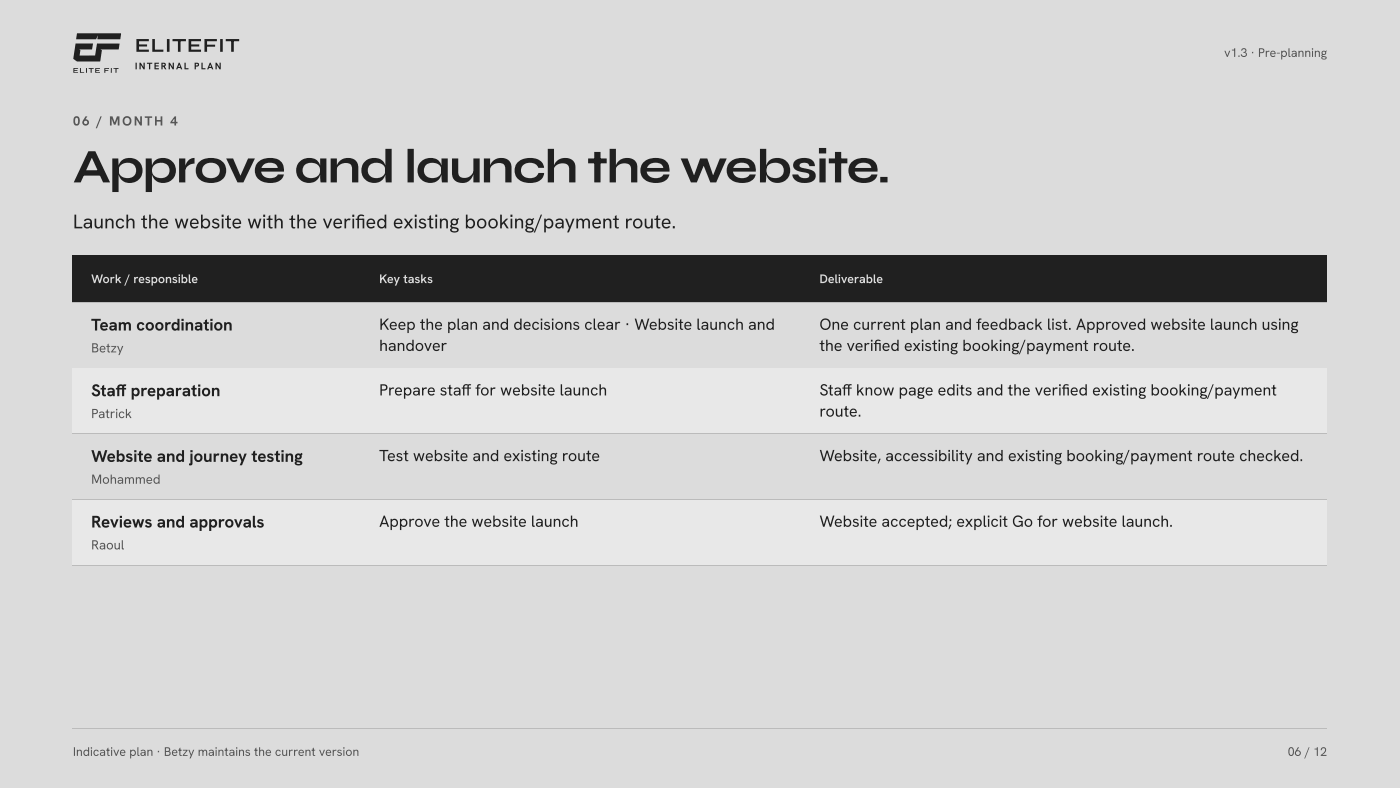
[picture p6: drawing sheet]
<svg xmlns="http://www.w3.org/2000/svg" width="508mm" height="286mm" viewBox="0 0 508 286" stroke-linecap="round" stroke-linejoin="round" font-family="sans-serif">
<defs><g id="words">
<text font-size="17.5" fill="#1d2123" x="26.5" y="66.1">Approve and launch the website.</text>
<g font-size="7.1" fill="#1d2123">
<text x="48.9" y="18.8">ELITEFIT</text>
<text x="26.5" y="82.8">Launch the website with the verifed existing booking/payment route.</text>
<text x="129" y="82.8">i</text>
</g>
<g font-size="6.1" fill="#1d2123">
<text x="33.1" y="119.9">Team coordination</text>
<text x="33.1" y="143.7">Staf preparation</text>
<text x="42" y="143.7">f</text>
<text x="33.1" y="167.5">Website and journey testing</text>
<text x="33.1" y="191.3">Reviews and approvals</text>
</g>
<g font-size="5.8" fill="#1d2123">
<text x="137.6" y="119.6">Keep the plan and decisions clear · Website launch and</text>
<text x="297.3" y="119.6">One current plan and feedback list. Approved website launch using</text>
<text x="137.6" y="127.3">handover</text>
<text x="297.3" y="127.3">the verifed existing booking/payment route.</text>
<text x="317" y="127.3">i</text>
<text x="137.6" y="143.4">Prepare staf for website launch</text>
<text x="167.5" y="143.4">f</text>
<text x="297.3" y="143.4">Staf know page edits and the verifed existing booking/payment</text>
<text x="305.6" y="143.4">f</text>
<text x="385.2" y="143.4">i</text>
<text x="297.3" y="151.1">route.</text>
<text x="137.6" y="167.2">Test website and existing route</text>
<text x="297.3" y="167.2">Website, accessibility and existing booking/payment route checked.</text>
<text x="137.6" y="191">Approve the website launch</text>
<text x="297.3" y="191">Website accepted; explicit Go for website launch.</text>
</g>
<g font-size="4.8" fill="#51584f">
<text x="26.5" y="45.5">06 / MONTH 4</text>
<text x="33.1" y="127.8">Betzy</text>
<text x="33.1" y="151.6">Patrick</text>
<text x="33.1" y="175.4">Mohammed</text>
<text x="33.1" y="199.2">Raoul</text>
</g>
<g font-size="4.5" fill="#51584f">
<text x="444.2" y="20.6">v1.3 · Pre-planning</text>
<text x="26.5" y="274.1">Indicative plan · Betzy maintains the current version</text>
<text x="467.2" y="274.1">06 / 12</text>
</g>
<g font-size="4.5" fill="#dfddd0">
<text x="33.1" y="102.7">Work / responsible</text>
<text x="137.6" y="102.7">Key tasks</text>
<text x="297.3" y="102.7">Deliverable</text>
</g>
<text font-size="3.4" fill="#1d2123" x="48.9" y="25.1">INTERNAL PLAN</text>
</g></defs>
<g fill="#dfddd0">
<path d="M0 0h508v285.7h-508z"/>
<path d="M0 0h508v285.8h-508z"/>
</g>
<path d="M41.2 24.7v.3h.7v1.4h.4v-1.4h.7v-.3zM40.2 24.7v1.7h.4v-1.6zM37.9 24.7v1.7h.3l.1-.7h1v-.2h-1.1v-.5h1.3v-.3zM34.6 24.7v1.7h1.7l-.1-.2-1.3-.1 .1-.4h1v-.3h-1.1v-.4h1.3l.1-.3zM32.2 24.7v.3h.7v1.4h.4v-1.4h.7v-.3zM31.2 24.7v1.7h.4v-1.7zM29 24.7v1.7h1.5v-.2h-1.1v-1.5zM26.6 24.7v1.7h1.7v-.2l-1.3-.1v-.4h1.1l-.1-.3h-1v-.4h1.3v-.3zM27.4 15.8l-.8 5.5 1.3 1h8.4l.7-4-.6-.4h6.6l.4-2.1h-8.2l-.7 4.3h-5.6l.3-1.9-.5-.3h4.7l.4-2.1zM28 12.1l-.4 2.1h7.3l.6-1.3-.1 1.3h8.2l.3-1.6v-.5z" fill-rule="evenodd" fill="#1d2123"/>
<path d="M26.5 92.6h455v17.2h-455z" fill="#1d2123"/>
<path d="M26.5 109.7h455M26.5 133.5h455" fill="none" stroke="#b9beae" stroke-width=".36"/>
<path d="M26.5 133.6h455v23.8h-455z" fill="#e9e9dd"/>
<path d="M26.5 157.3h455M26.5 181.1h455" fill="none" stroke="#b9beae" stroke-width=".36"/>
<path d="M26.5 181.2h455v23.9h-455z" fill="#e9e9dd"/>
<path d="M26.5 204.9h455M26.5 264.2h455" fill="none" stroke="#b9beae" stroke-width=".36"/>
<use href="#words"/>
</svg>
